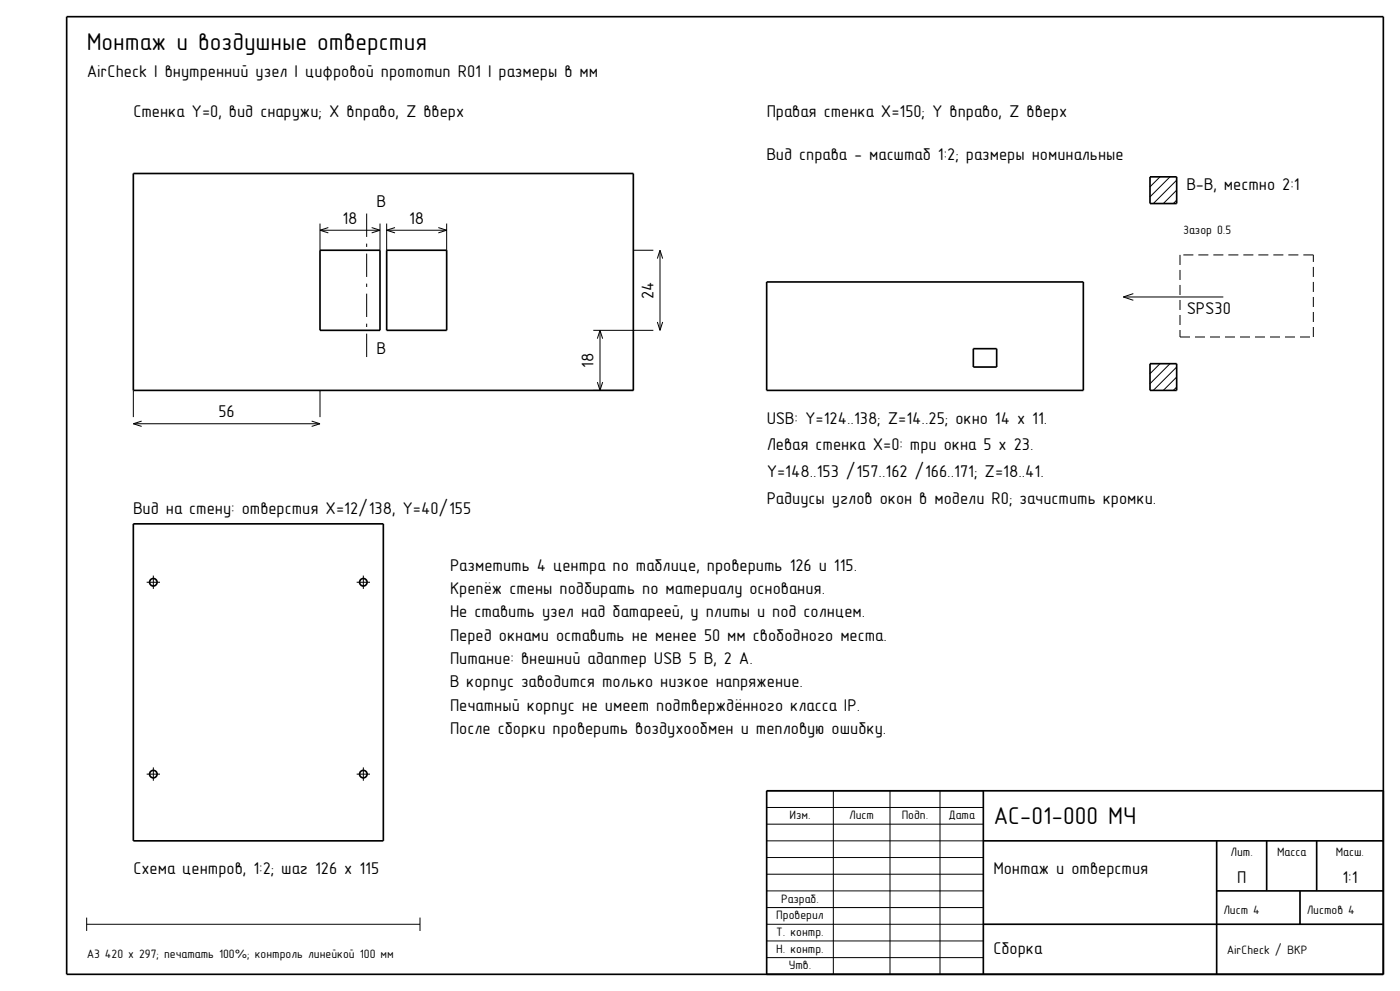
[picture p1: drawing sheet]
<svg xmlns="http://www.w3.org/2000/svg" width="420mm" height="297mm" viewBox="0 0 420 297" stroke-linecap="round" stroke-linejoin="round" font-family="sans-serif">
<defs><g id="words">
<g font-size="7.3">
<text x="26" y="15">Монтаж и воздушные отверстия</text>
<text x="298" y="247">AC-01-000 МЧ</text>
</g>
<g font-size="5.1">
<text x="26" y="23">AirCheck | внутренний узел | цифровой прототип R01 | размеры в мм</text>
<text x="40" y="35">Стенка Y=0, вид снаружи; X вправо, Z вверх</text>
<text x="230" y="35">Правая стенка X=150; Y вправо, Z вверх</text>
<text x="230" y="48">Вид справа - масштаб 1:2; размеры номинальные</text>
<text x="356" y="57">В-В, местно 2:1</text>
<text x="113" y="62">В</text>
<text x="102.7" y="67">18</text>
<text x="122.7" y="67">18</text>
<text x="196" y="89.6" transform="rotate(-90 196 89.6)">24</text>
<text x="356" y="94">SPS30</text>
<text x="113" y="106">В</text>
<text x="178" y="110.3" transform="rotate(-90 178 110.3)">18</text>
<text x="65.5" y="125">56</text>
<text x="230" y="127">USB: Y=124..138; Z=14..25; окно 14 x 11.</text>
<text x="230" y="135">Левая стенка X=0: три окна 5 x 23.</text>
<text x="230" y="143">Y=148..153 /157..162 /166..171; Z=18..41.</text>
<text x="40" y="154">Вид на стену: отверстия X=12/138, Y=40/155</text>
<text x="230" y="151">Радиусы углов окон в модели R0; зачистить кромки.</text>
<text x="135" y="171">Разметить 4 центра по таблице, проверить 126 и 115.</text>
<text x="135" y="178">Крепёж стены подбирать по материалу основания.</text>
<text x="135" y="185">Не ставить узел над батареей, у плиты и под солнцем.</text>
<text x="135" y="192">Перед окнами оставить не менее 50 мм свободного места.</text>
<text x="135" y="199">Питание: внешний адаптер USB 5 В, 2 А.</text>
<text x="135" y="206">В корпус заводится только низкое напряжение.</text>
<text x="135" y="213">Печатный корпус не имеет подтверждённого класса IP.</text>
<text x="135" y="220">После сборки проверить воздухообмен и тепловую ошибку.</text>
<text x="40" y="262">Схема центров, 1:2; шаг 126 x 115</text>
<text x="298" y="262">Монтаж и отверстия</text>
<text x="371.1" y="264.6">П</text>
<text x="402.7" y="264.6">1:1</text>
<text x="298" y="286">Сборка</text>
</g>
<g font-size="3.7">
<text x="355" y="70">Зазор 0.5</text>
<text x="236.8" y="245.6">Изм.</text>
<text x="254.7" y="245.6">Лист</text>
<text x="270.5" y="245.6">Подп.</text>
<text x="284.5" y="245.6">Дата</text>
<text x="369.1" y="256.6">Лит.</text>
<text x="383.1" y="256.6">Масса</text>
<text x="400.7" y="256.6">Масш.</text>
<text x="232.9" y="275.6">Проверил</text>
<text x="234.3" y="270.6">Разраб.</text>
<text x="367" y="274">Лист 4</text>
<text x="392" y="274">Листов 4</text>
<text x="232.9" y="280.6">Т. контр.</text>
<text x="26" y="287">А3 420 x 297; печатать 100%; контроль линейкой 100 мм</text>
<text x="232.9" y="285.6">Н. контр.</text>
<text x="368" y="286">AirCheck / ВКР</text>
<text x="236.6" y="290.6">Утв.</text>
</g>
</g></defs>
<g fill="none" stroke="#000" stroke-width=".5">
<path d="M20 5h395v287h-395zM40 52h150v65h-150zM345 53h8v8h-8zM96 75h18v24h-18zM116 75h18v24h-18zM230 84.5h95v32.5h-95zM292 104.5h7v5.5h-7zM345 109h8v8h-8zM40 157h75v95h-75zM295 237v55M415 237h-185v55M295 252h120"/>
<path d="M365 252v40M380 252v15M395 252v15M295 277h120M365 267h50M390 267v10"/>
<circle cx="46" cy="174.5" r="1.13"/>
<circle cx="109" cy="174.5" r="1.13"/>
<circle cx="46" cy="232" r="1.13"/>
<circle cx="109" cy="232" r="1.13"/>
</g>
<g fill="none" stroke="#000" stroke-width=".3">
<path d="M348 53l-3 3M351 53l-6 6M353 54l-7 7M353 57l-4 4M96 67v8M96 69h18M96 69l2.5 .8M98.5 68.2l-2.5 .8M111.5 68.2l2.5 .8M114 67v8M114 69l-2.5 .8M116 69h18"/>
<path d="M116 67v8M116 69l2.5 .8M118.5 68.2l-2.5 .8M131.5 68.2l2.5 .8M134 67v8M134 69l-2.5 .8M190 75h6M198 75v24M198 75l-.8 2.5M198 75l.8 2.5M353 60l-1 1M178 99h18"/>
<path d="M180 99v18M180 99l-.8 2.5M180 99l.8 2.5M197.2 96.5l.8 2.5M198.8 96.5l-.8 2.5M337 89h30M337 89l3 1M340 88l-3 1M40 117v8M96 117v8M178 117h12M179.2 114.5l.8 2.5"/>
<path d="M180.8 114.5l-.8 2.5M348 109l-3 3M351 109l-6 6M353 110l-7 7M353 113l-4 4M353 116l-1 1M40 127h56M40 127l2.5 .8M42.5 126.2l-2.5 .8M93.5 126.2l2.5 .8M96 127l-2.5 .8M230 237h65"/>
<path d="M250 237v55M267 237v55M282 237v55M230 257h65M230 252h65M230 247h65M230 242h65M26 277h100M26 275v4M126 275v4M230 277h65M230 272h65"/>
<path d="M230 267h65M230 262h65M230 287h65M230 282h65"/>
</g>
<path d="M110 107v-45M44 174.5h4M46 176.5v-4M107 174.5h4M109 176.5v-4M44 232h4M46 234v-4M107 232h4M109 234v-4" fill="none" stroke="#000" stroke-width=".3" stroke-dasharray="7 2 1 2" stroke-linecap="butt"/>
<path d="M354 76.4v24.6M394 76.4h-40M354 101h40M394 101v-24.6" fill="none" stroke="#000" stroke-width=".3" stroke-dasharray="3 1.5" stroke-linecap="butt"/>
<use href="#words"/>
</svg>
